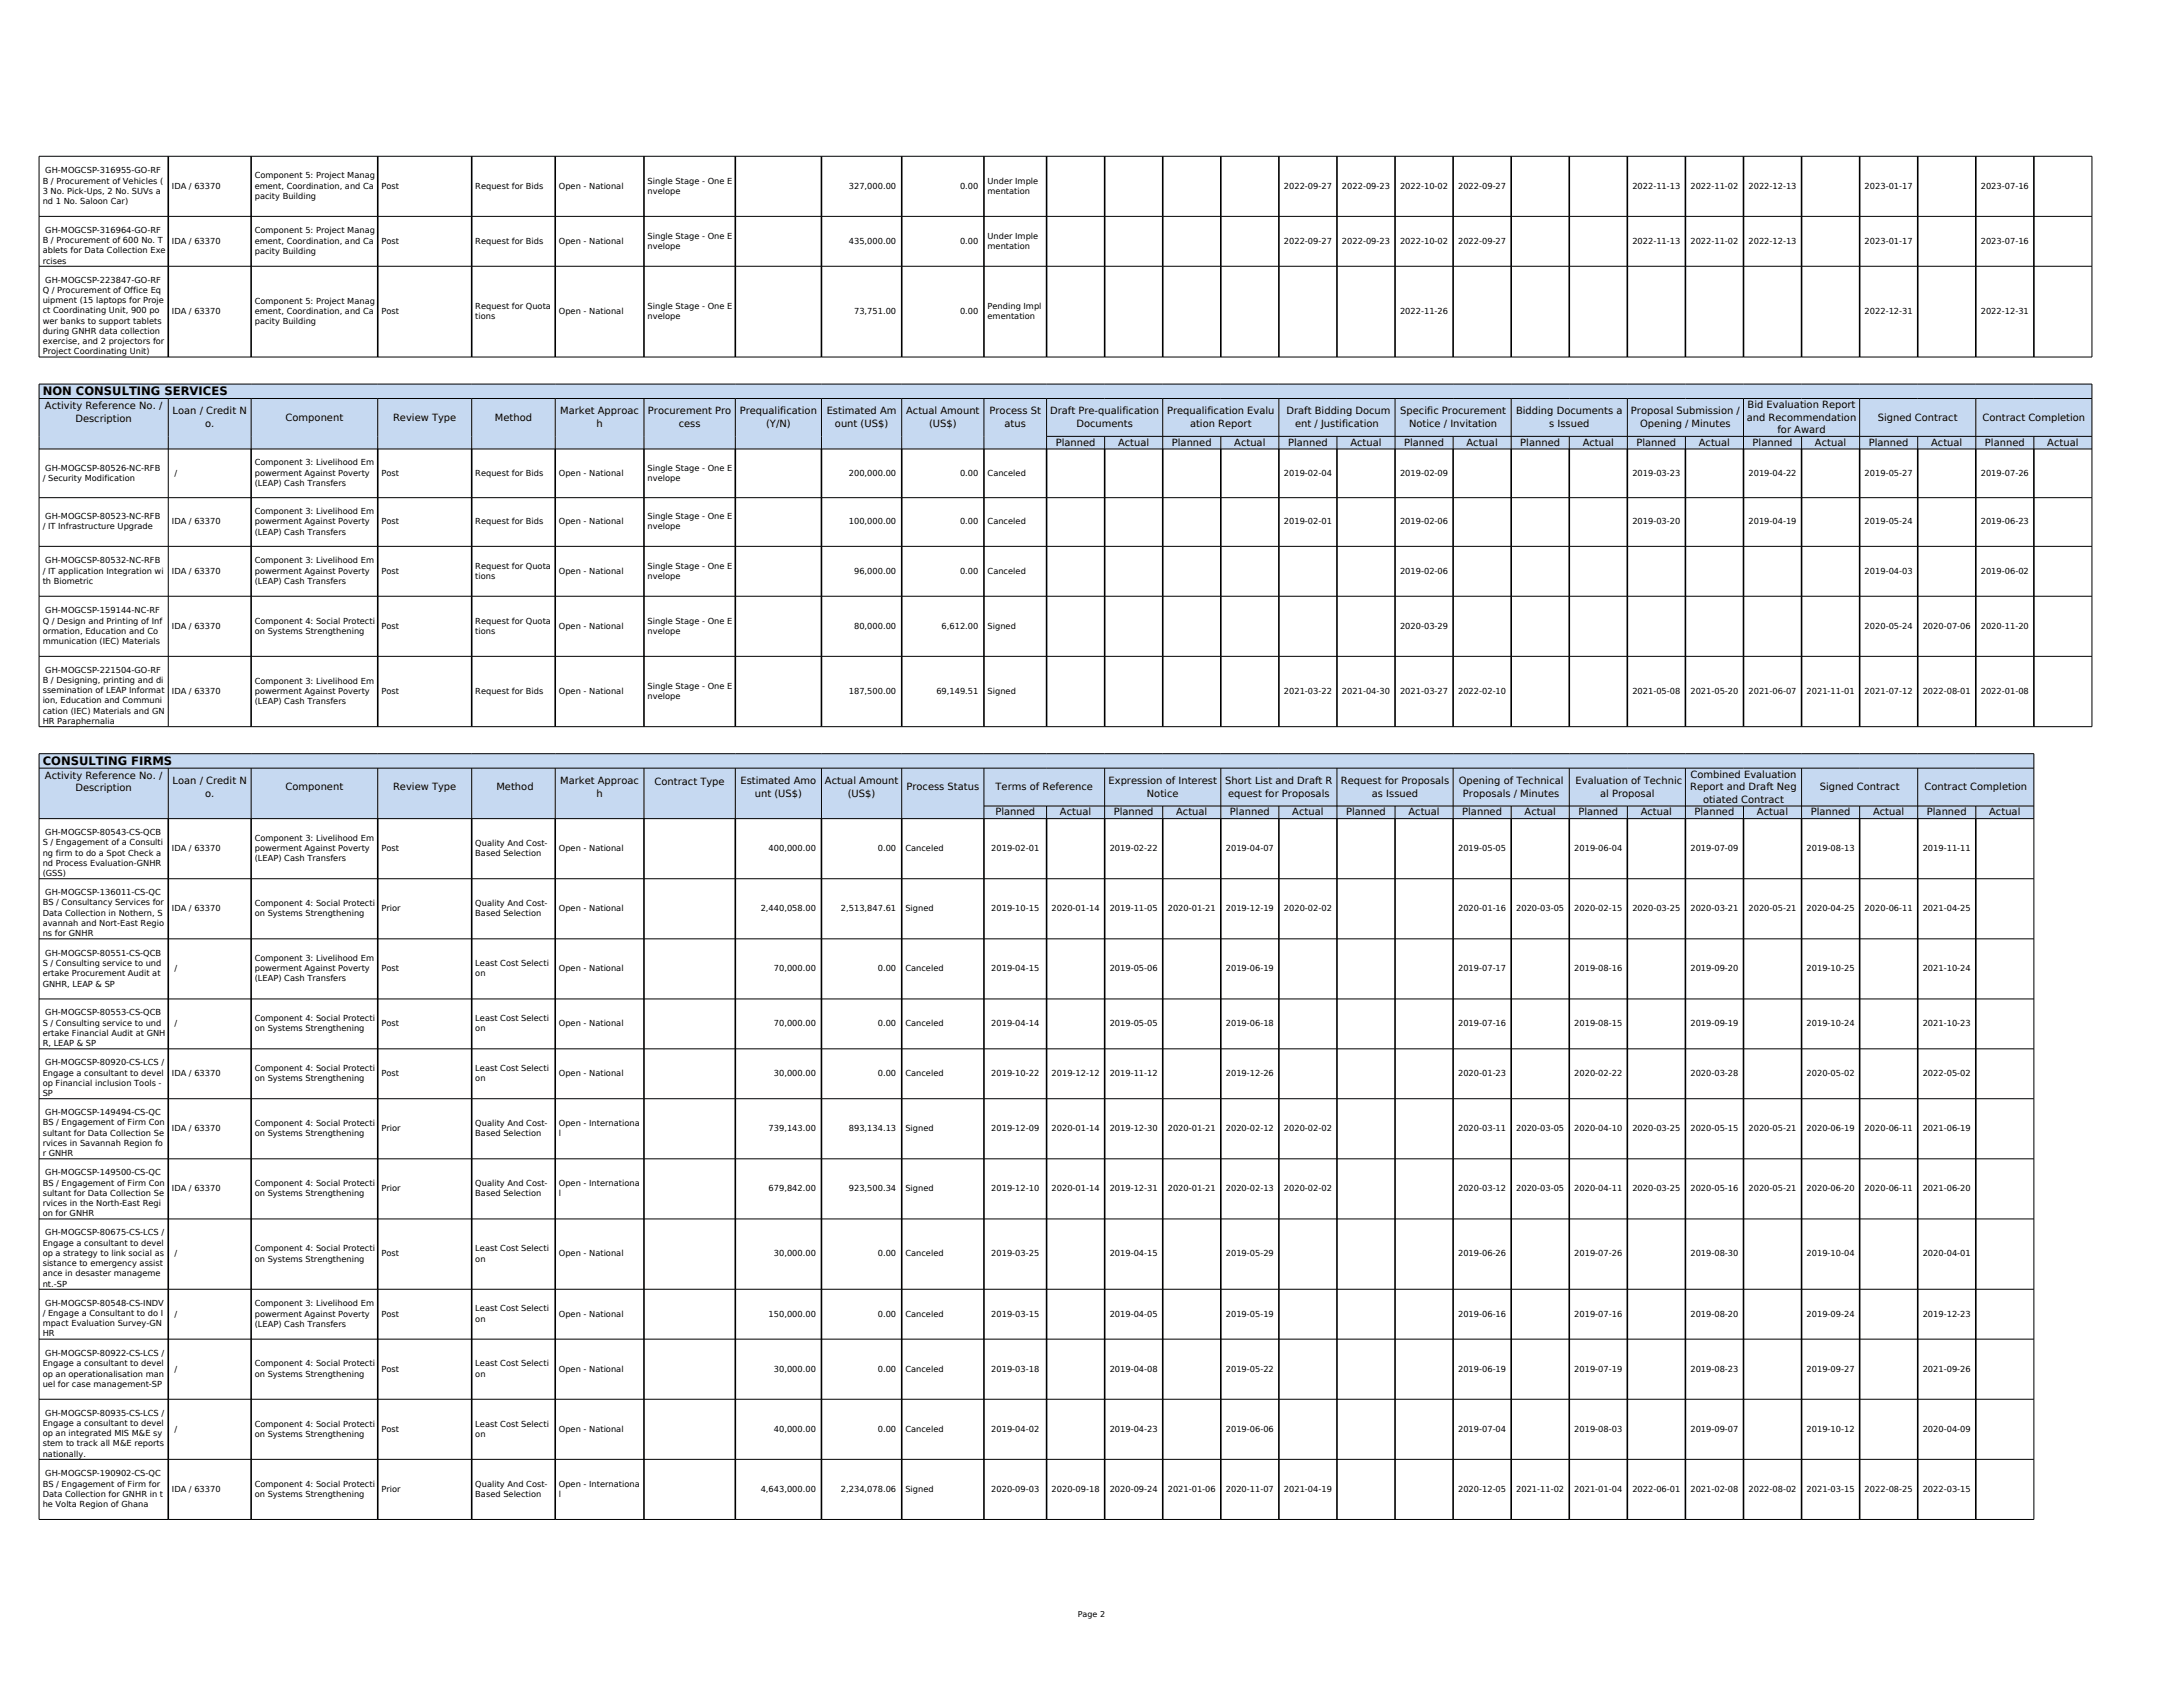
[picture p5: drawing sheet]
<svg xmlns="http://www.w3.org/2000/svg" width="279mm" height="216mm" viewBox="0 0 279 216" stroke-linecap="round" stroke-linejoin="round" font-family="sans-serif">
<defs><g id="words">
<g font-size="1.5">
<text x="5.5" y="50.5">NON CONSULTING SERVICES</text>
<text x="5.5" y="97.9">CONSULTING FIRMS</text>
</g>
<g font-size="1.3">
<text x="5.8" y="52.3">Activity Reference No. /</text>
<text x="9.7" y="53.9">Description</text>
<text x="22.1" y="53">Loan / Credit N</text>
<text x="36.6" y="53.8">Component</text>
<text x="50.3" y="53.8">Review Type</text>
<text x="63.3" y="53.8">Method</text>
<text x="71.7" y="53">Market Approac</text>
<text x="82.9" y="53">Procurement Pro</text>
<text x="94.7" y="53">Prequalification</text>
<text x="105.8" y="53">Estimated Am</text>
<text x="116" y="53">Actual Amount</text>
<text x="126.7" y="53">Process St</text>
<text x="134.4" y="53">Draft Pre-qualification</text>
<text x="149.4" y="53">Prequalification Evalu</text>
<text x="164.7" y="53">Draft Bidding Docum</text>
<text x="179.2" y="53">Specific Procurement</text>
<text x="194" y="53">Bidding Documents a</text>
<text x="208.7" y="53">Proposal Submission /</text>
<text x="223.6" y="53.8">and Recommendation</text>
<text x="223.7" y="52.2">Bid Evaluation Report</text>
<text x="240.3" y="53.8">Signed Contract</text>
<text x="253.7" y="53.8">Contract Completion</text>
<text x="26.2" y="54.6">o.</text>
<text x="76.3" y="54.6">h</text>
<text x="86.9" y="54.6">cess</text>
<text x="98.1" y="54.6">(Y/N)</text>
<text x="106.9" y="54.6">ount (US$)</text>
<text x="118.9" y="54.6">(US$)</text>
<text x="128.6" y="54.6">atus</text>
<text x="135.1" y="57.1">Planned</text>
<text x="137.8" y="54.6">Documents</text>
<text x="143.1" y="57.1">Actual</text>
<text x="150" y="57.1">Planned</text>
<text x="152.3" y="54.6">ation Report</text>
<text x="158" y="57.1">Actual</text>
<text x="164.9" y="57.1">Planned</text>
<text x="165.8" y="54.6">ent / Justification</text>
<text x="172.8" y="57.1">Actual</text>
<text x="179.7" y="57.1">Planned</text>
<text x="180.3" y="54.6">Notice / Invitation</text>
<text x="187.7" y="57.1">Actual</text>
<text x="194.6" y="57.1">Planned</text>
<text x="198.3" y="54.6">s Issued</text>
<text x="202.6" y="57.1">Actual</text>
<text x="209.5" y="57.1">Planned</text>
<text x="209.9" y="54.6">Opening / Minutes</text>
<text x="217.4" y="57.1">Actual</text>
<text x="224.3" y="57.1">Planned</text>
<text x="227.5" y="55.4">for Award</text>
<text x="232.3" y="57.1">Actual</text>
<text x="239.2" y="57.1">Planned</text>
<text x="247.2" y="57.1">Actual</text>
<text x="254.1" y="57.1">Planned</text>
<text x="262" y="57.1">Actual</text>
<text x="5.8" y="99.6">Activity Reference No. /</text>
<text x="9.7" y="101.3">Description</text>
<text x="22.1" y="100.3">Loan / Credit N</text>
<text x="26.2" y="101.9">o.</text>
<text x="36.6" y="101.1">Component</text>
<text x="50.3" y="101.1">Review Type</text>
<text x="63.5" y="101.1">Method</text>
<text x="71.7" y="100.3">Market Approac</text>
<text x="76.3" y="101.9">h</text>
<text x="83.8" y="100.4">Contract Type</text>
<text x="94.8" y="100.3">Estimated Amo</text>
<text x="96.6" y="101.9">unt (US$)</text>
<text x="105.6" y="100.3">Actual Amount</text>
<text x="108.5" y="101.9">(US$)</text>
<text x="116" y="101.1">Process Status</text>
<text x="127.4" y="101.1">Terms of Reference</text>
<text x="141.9" y="100.3">Expression of Interest</text>
<text x="146.8" y="101.9">Notice</text>
<text x="156.8" y="100.3">Short List and Draft R</text>
<text x="157.2" y="101.9">equest for Proposals</text>
<text x="171.6" y="100.3">Request for Proposals</text>
<text x="175.6" y="101.9">as Issued</text>
<text x="186.7" y="100.3">Opening of Technical</text>
<text x="187.2" y="101.9">Proposals / Minutes</text>
<text x="201.7" y="100.3">Evaluation of Technic</text>
<text x="204.8" y="101.9">al Proposal</text>
<text x="216.3" y="101.1">Report and Draft Neg</text>
<text x="216.4" y="99.5">Combined Evaluation</text>
<text x="232.9" y="101.1">Signed Contract</text>
<text x="246.3" y="101.1">Contract Completion</text>
<text x="127.4" y="104.4">Planned</text>
<text x="135.7" y="104.4">Actual</text>
<text x="142.6" y="104.4">Planned</text>
<text x="150.5" y="104.4">Actual</text>
<text x="157.4" y="104.4">Planned</text>
<text x="165.4" y="104.4">Actual</text>
<text x="172.3" y="104.4">Planned</text>
<text x="180.3" y="104.4">Actual</text>
<text x="187.2" y="104.4">Planned</text>
<text x="195.1" y="104.4">Actual</text>
<text x="202" y="104.4">Planned</text>
<text x="210" y="104.4">Actual</text>
<text x="216.9" y="104.4">Planned</text>
<text x="218" y="102.8">otiated Contract</text>
<text x="224.9" y="104.4">Actual</text>
<text x="231.8" y="104.4">Planned</text>
<text x="239.7" y="104.4">Actual</text>
<text x="246.6" y="104.4">Planned</text>
<text x="254.6" y="104.4">Actual</text>
</g>
<g font-size="1.1">
<text x="5.5" y="23.5">B / Procurement of Vehicles (</text>
<text x="5.8" y="22.2">GH-MOGCSP-316955-GO-RF</text>
<text x="32.6" y="22.8">Component 5: Project Manag</text>
<text x="82.9" y="23.5">Single Stage - One E</text>
<text x="126.4" y="23.5">Under Imple</text>
<text x="5.5" y="24.8">3 No. Pick-Ups, 2 No. SUVs a</text>
<text x="5.5" y="26.1">nd 1 No. Saloon Car)</text>
<text x="5.8" y="29.8">GH-MOGCSP-316964-GO-RF</text>
<text x="22" y="24.1">IDA / 63370</text>
<text x="32.6" y="24.1">ement, Coordination, and Ca</text>
<text x="32.6" y="25.5">pacity Building</text>
<text x="32.6" y="29.9">Component 5: Project Manag</text>
<text x="48.8" y="24.1">Post</text>
<text x="60.8" y="24.1">Request for Bids</text>
<text x="71.5" y="24.1">Open - National</text>
<text x="82.9" y="24.8">nvelope</text>
<text x="108.6" y="24.1">327,000.00</text>
<text x="122.9" y="24.1">0.00</text>
<text x="126.4" y="24.8">mentation</text>
<text x="164.3" y="24.1">2022-09-27</text>
<text x="171.8" y="24.1">2022-09-23</text>
<text x="179.2" y="24.1">2022-10-02</text>
<text x="186.6" y="24.1">2022-09-27</text>
<text x="208.9" y="24.1">2022-11-13</text>
<text x="216.4" y="24.1">2022-11-02</text>
<text x="223.8" y="24.1">2022-12-13</text>
<text x="238.7" y="24.1">2023-01-17</text>
<text x="253.5" y="24.1">2023-07-16</text>
<text x="5.5" y="31.1">B / Procurement of 600 No. T</text>
<text x="5.5" y="32.4">ablets for Data Collection Exe</text>
<text x="5.5" y="33.7">rcises</text>
<text x="22" y="31.2">IDA / 63370</text>
<text x="32.6" y="31.2">ement, Coordination, and Ca</text>
<text x="32.6" y="32.5">pacity Building</text>
<text x="48.8" y="31.2">Post</text>
<text x="60.8" y="31.2">Request for Bids</text>
<text x="71.5" y="31.2">Open - National</text>
<text x="82.9" y="30.5">Single Stage - One E</text>
<text x="82.9" y="31.8">nvelope</text>
<text x="108.6" y="31.2">435,000.00</text>
<text x="122.9" y="31.2">0.00</text>
<text x="126.4" y="30.5">Under Imple</text>
<text x="126.4" y="31.8">mentation</text>
<text x="164.3" y="31.2">2022-09-27</text>
<text x="171.8" y="31.2">2022-09-23</text>
<text x="179.2" y="31.2">2022-10-02</text>
<text x="186.6" y="31.2">2022-09-27</text>
<text x="208.9" y="31.2">2022-11-13</text>
<text x="216.4" y="31.2">2022-11-02</text>
<text x="223.8" y="31.2">2022-12-13</text>
<text x="238.7" y="31.2">2023-01-17</text>
<text x="253.5" y="31.2">2023-07-16</text>
<text x="5.5" y="37.5">Q / Procurement of Office Eq</text>
<text x="5.5" y="38.8">uipment (15 laptops for Proje</text>
<text x="5.5" y="40.1">ct Coordinating Unit, 900 po</text>
<text x="5.5" y="41.4">wer banks to support tablets</text>
<text x="5.8" y="36.2">GH-MOGCSP-223847-GO-RF</text>
<text x="22" y="40.2">IDA / 63370</text>
<text x="32.6" y="38.9">Component 5: Project Manag</text>
<text x="32.6" y="40.2">ement, Coordination, and Ca</text>
<text x="32.6" y="41.5">pacity Building</text>
<text x="48.8" y="40.2">Post</text>
<text x="60.8" y="39.5">Request for Quota</text>
<text x="60.8" y="40.8">tions</text>
<text x="71.5" y="40.2">Open - National</text>
<text x="82.9" y="39.5">Single Stage - One E</text>
<text x="82.9" y="40.8">nvelope</text>
<text x="109.3" y="40.2">73,751.00</text>
<text x="122.9" y="40.2">0.00</text>
<text x="126.4" y="39.5">Pending Impl</text>
<text x="126.4" y="40.8">ementation</text>
<text x="179.2" y="40.2">2022-11-26</text>
<text x="238.7" y="40.2">2022-12-31</text>
<text x="253.5" y="40.2">2022-12-31</text>
<text x="5.5" y="42.7">during GNHR data collection</text>
<text x="5.5" y="44">exercise, and 2 projectors for</text>
<text x="5.5" y="45.3">Project Coordinating Unit)</text>
<text x="32.6" y="59.6">Component 3: Livelihood Em</text>
<text x="5.5" y="61.5">/ Security Modification</text>
<text x="5.8" y="60.2">GH-MOGCSP-80526-NC-RFB</text>
<text x="22.3" y="60.9">/</text>
<text x="32.6" y="60.9">powerment Against Poverty</text>
<text x="32.6" y="62.2">(LEAP) Cash Transfers</text>
<text x="32.6" y="65.8">Component 3: Livelihood Em</text>
<text x="48.8" y="60.9">Post</text>
<text x="60.8" y="60.9">Request for Bids</text>
<text x="71.5" y="60.9">Open - National</text>
<text x="82.9" y="60.2">Single Stage - One E</text>
<text x="82.9" y="61.5">nvelope</text>
<text x="108.6" y="60.9">200,000.00</text>
<text x="122.9" y="60.9">0.00</text>
<text x="126.4" y="60.9">Canceled</text>
<text x="164.3" y="60.9">2019-02-04</text>
<text x="179.2" y="60.9">2019-02-09</text>
<text x="208.9" y="60.9">2019-03-23</text>
<text x="223.8" y="60.9">2019-04-22</text>
<text x="238.7" y="60.9">2019-05-27</text>
<text x="253.5" y="60.9">2019-07-26</text>
<text x="5.5" y="67.8">/ IT Infrastructure Upgrade</text>
<text x="5.8" y="66.5">GH-MOGCSP-80523-NC-RFB</text>
<text x="22" y="67.1">IDA / 63370</text>
<text x="32.6" y="67.1">powerment Against Poverty</text>
<text x="32.6" y="68.4">(LEAP) Cash Transfers</text>
<text x="48.8" y="67.1">Post</text>
<text x="60.8" y="67.1">Request for Bids</text>
<text x="71.5" y="67.1">Open - National</text>
<text x="82.9" y="66.5">Single Stage - One E</text>
<text x="82.9" y="67.8">nvelope</text>
<text x="108.6" y="67.1">100,000.00</text>
<text x="122.9" y="67.1">0.00</text>
<text x="126.4" y="67.1">Canceled</text>
<text x="164.3" y="67.1">2019-02-01</text>
<text x="179.2" y="67.1">2019-02-06</text>
<text x="208.9" y="67.1">2019-03-20</text>
<text x="223.8" y="67.1">2019-04-19</text>
<text x="238.7" y="67.1">2019-05-24</text>
<text x="253.5" y="67.1">2019-06-23</text>
<text x="5.5" y="73.4">/ IT application Integration wi</text>
<text x="5.5" y="74.7">th Biometric</text>
<text x="5.8" y="72.1">GH-MOGCSP-80532-NC-RFB</text>
<text x="22" y="73.4">IDA / 63370</text>
<text x="32.6" y="72.1">Component 3: Livelihood Em</text>
<text x="32.6" y="73.4">powerment Against Poverty</text>
<text x="32.6" y="74.7">(LEAP) Cash Transfers</text>
<text x="48.8" y="73.4">Post</text>
<text x="60.8" y="72.8">Request for Quota</text>
<text x="60.8" y="74.1">tions</text>
<text x="71.5" y="73.4">Open - National</text>
<text x="82.9" y="72.8">Single Stage - One E</text>
<text x="82.9" y="74.1">nvelope</text>
<text x="109.3" y="73.4">96,000.00</text>
<text x="122.9" y="73.4">0.00</text>
<text x="126.4" y="73.4">Canceled</text>
<text x="179.2" y="73.4">2019-02-06</text>
<text x="238.7" y="73.4">2019-04-03</text>
<text x="253.5" y="73.4">2019-06-02</text>
<text x="5.5" y="79.8">Q / Design and Printing of Inf</text>
<text x="5.5" y="81.1">ormation, Education and Co</text>
<text x="5.5" y="82.4">mmunication (IEC) Materials</text>
<text x="5.8" y="78.5">GH-MOGCSP-159144-NC-RF</text>
<text x="22" y="80.5">IDA / 63370</text>
<text x="32.6" y="79.8">Component 4: Social Protecti</text>
<text x="32.6" y="81.1">on Systems Strengthening</text>
<text x="48.8" y="80.5">Post</text>
<text x="60.8" y="79.8">Request for Quota</text>
<text x="60.8" y="81.1">tions</text>
<text x="71.5" y="80.5">Open - National</text>
<text x="82.9" y="79.8">Single Stage - One E</text>
<text x="82.9" y="81.1">nvelope</text>
<text x="109.3" y="80.5">80,000.00</text>
<text x="120.5" y="80.5">6,612.00</text>
<text x="126.4" y="80.5">Signed</text>
<text x="179.2" y="80.5">2020-03-29</text>
<text x="238.7" y="80.5">2020-05-24</text>
<text x="246.1" y="80.5">2020-07-06</text>
<text x="253.5" y="80.5">2020-11-20</text>
<text x="5.5" y="87.4">B / Designing, printing and di</text>
<text x="5.5" y="88.7">ssemination of LEAP Informat</text>
<text x="5.8" y="86.1">GH-MOGCSP-221504-GO-RF</text>
<text x="22" y="88.8">IDA / 63370</text>
<text x="32.6" y="87.5">Component 3: Livelihood Em</text>
<text x="32.6" y="88.8">powerment Against Poverty</text>
<text x="48.8" y="88.8">Post</text>
<text x="60.8" y="88.8">Request for Bids</text>
<text x="71.5" y="88.8">Open - National</text>
<text x="82.9" y="88.1">Single Stage - One E</text>
<text x="82.9" y="89.5">nvelope</text>
<text x="108.6" y="88.8">187,500.00</text>
<text x="119.8" y="88.8">69,149.51</text>
<text x="126.4" y="88.8">Signed</text>
<text x="164.3" y="88.8">2021-03-22</text>
<text x="171.8" y="88.8">2021-04-30</text>
<text x="179.2" y="88.8">2021-03-27</text>
<text x="186.6" y="88.8">2022-02-10</text>
<text x="208.9" y="88.8">2021-05-08</text>
<text x="216.4" y="88.8">2021-05-20</text>
<text x="223.8" y="88.8">2021-06-07</text>
<text x="231.2" y="88.8">2021-11-01</text>
<text x="238.7" y="88.8">2021-07-12</text>
<text x="246.1" y="88.8">2022-08-01</text>
<text x="253.5" y="88.8">2022-01-08</text>
<text x="5.5" y="90">ion, Education and Communi</text>
<text x="5.5" y="91.3">cation (IEC) Materials and GN</text>
<text x="5.5" y="92.6">HR Paraphernalia</text>
<text x="32.6" y="90.1">(LEAP) Cash Transfers</text>
<text x="5.8" y="106.9">GH-MOGCSP-80543-CS-QCB</text>
<text x="32.6" y="107.6">Component 3: Livelihood Em</text>
<text x="5.5" y="108.2">S / Engagement of a Consulti</text>
<text x="5.5" y="109.5">ng firm to do a Spot Check a</text>
<text x="5.5" y="110.8">nd Process Evaluation-GNHR</text>
<text x="5.5" y="112.1">(GSS)</text>
<text x="22" y="108.9">IDA / 63370</text>
<text x="32.6" y="108.9">powerment Against Poverty</text>
<text x="32.6" y="110.2">(LEAP) Cash Transfers</text>
<text x="48.8" y="108.9">Post</text>
<text x="60.8" y="108.3">Quality And Cost-</text>
<text x="60.8" y="109.6">Based Selection</text>
<text x="71.5" y="108.9">Open - National</text>
<text x="98.4" y="108.9">400,000.00</text>
<text x="112.3" y="108.9">0.00</text>
<text x="115.9" y="108.9">Canceled</text>
<text x="126.9" y="108.9">2019-02-01</text>
<text x="142" y="108.9">2019-02-22</text>
<text x="156.9" y="108.9">2019-04-07</text>
<text x="186.6" y="108.9">2019-05-05</text>
<text x="201.5" y="108.9">2019-06-04</text>
<text x="216.4" y="108.9">2019-07-09</text>
<text x="231.2" y="108.9">2019-08-13</text>
<text x="246.1" y="108.9">2019-11-11</text>
<text x="5.5" y="115.9">BS / Consultancy Services for</text>
<text x="5.5" y="117.2">Data Collection in Nothern, S</text>
<text x="5.5" y="118.5">avannah and Nort-East Regio</text>
<text x="5.5" y="119.8">ns for GNHR</text>
<text x="5.8" y="114.6">GH-MOGCSP-136011-CS-QC</text>
<text x="22" y="116.6">IDA / 63370</text>
<text x="32.6" y="116">Component 4: Social Protecti</text>
<text x="32.6" y="117.3">on Systems Strengthening</text>
<text x="48.8" y="116.6">Prior</text>
<text x="60.8" y="116">Quality And Cost-</text>
<text x="60.8" y="117.3">Based Selection</text>
<text x="71.5" y="116.6">Open - National</text>
<text x="97.4" y="116.6">2,440,058.00</text>
<text x="107.6" y="116.6">2,513,847.61</text>
<text x="115.9" y="116.6">Signed</text>
<text x="126.9" y="116.6">2019-10-15</text>
<text x="134.6" y="116.6">2020-01-14</text>
<text x="142" y="116.6">2019-11-05</text>
<text x="149.5" y="116.6">2020-01-21</text>
<text x="156.9" y="116.6">2019-12-19</text>
<text x="164.3" y="116.6">2020-02-02</text>
<text x="186.6" y="116.6">2020-01-16</text>
<text x="194.1" y="116.6">2020-03-05</text>
<text x="201.5" y="116.6">2020-02-15</text>
<text x="208.9" y="116.6">2020-03-25</text>
<text x="216.4" y="116.6">2020-03-21</text>
<text x="223.8" y="116.6">2020-05-21</text>
<text x="231.2" y="116.6">2020-04-25</text>
<text x="238.7" y="116.6">2020-06-11</text>
<text x="246.1" y="116.6">2021-04-25</text>
<text x="5.5" y="123.6">S / Consulting service to und</text>
<text x="5.5" y="125">ertake Procurement Audit at</text>
<text x="5.8" y="122.3">GH-MOGCSP-80551-CS-QCB</text>
<text x="22.3" y="124.3">/</text>
<text x="32.6" y="123">Component 3: Livelihood Em</text>
<text x="32.6" y="124.3">powerment Against Poverty</text>
<text x="32.6" y="125.6">(LEAP) Cash Transfers</text>
<text x="48.8" y="124.3">Post</text>
<text x="60.8" y="123.6">Least Cost Selecti</text>
<text x="60.8" y="125">on</text>
<text x="71.5" y="124.3">Open - National</text>
<text x="99" y="124.3">70,000.00</text>
<text x="112.3" y="124.3">0.00</text>
<text x="115.9" y="124.3">Canceled</text>
<text x="126.9" y="124.3">2019-04-15</text>
<text x="142" y="124.3">2019-05-06</text>
<text x="156.9" y="124.3">2019-06-19</text>
<text x="186.6" y="124.3">2019-07-17</text>
<text x="201.5" y="124.3">2019-08-16</text>
<text x="216.4" y="124.3">2019-09-20</text>
<text x="231.2" y="124.3">2019-10-25</text>
<text x="246.1" y="124.3">2021-10-24</text>
<text x="5.5" y="126.3">GNHR, LEAP &amp; SP</text>
<text x="5.5" y="131.3">S / Consulting service to und</text>
<text x="5.8" y="130">GH-MOGCSP-80553-CS-QCB</text>
<text x="22.3" y="131.3">/</text>
<text x="32.6" y="130.7">Component 4: Social Protecti</text>
<text x="32.6" y="132">on Systems Strengthening</text>
<text x="48.8" y="131.3">Post</text>
<text x="60.8" y="130.7">Least Cost Selecti</text>
<text x="60.8" y="132">on</text>
<text x="71.5" y="131.3">Open - National</text>
<text x="99" y="131.3">70,000.00</text>
<text x="112.3" y="131.3">0.00</text>
<text x="115.9" y="131.3">Canceled</text>
<text x="126.9" y="131.3">2019-04-14</text>
<text x="142" y="131.3">2019-05-05</text>
<text x="156.9" y="131.3">2019-06-18</text>
<text x="186.6" y="131.3">2019-07-16</text>
<text x="201.5" y="131.3">2019-08-15</text>
<text x="216.4" y="131.3">2019-09-19</text>
<text x="231.2" y="131.3">2019-10-24</text>
<text x="246.1" y="131.3">2021-10-23</text>
<text x="5.5" y="132.6">ertake Financial Audit at GNH</text>
<text x="5.5" y="133.9">R, LEAP &amp; SP</text>
<text x="5.5" y="137.6">Engage a consultant to devel</text>
<text x="5.8" y="136.3">GH-MOGCSP-80920-CS-LCS /</text>
<text x="22" y="137.7">IDA / 63370</text>
<text x="32.6" y="137.1">Component 4: Social Protecti</text>
<text x="48.8" y="137.7">Post</text>
<text x="60.8" y="137.1">Least Cost Selecti</text>
<text x="71.5" y="137.7">Open - National</text>
<text x="99" y="137.7">30,000.00</text>
<text x="112.3" y="137.7">0.00</text>
<text x="115.9" y="137.7">Canceled</text>
<text x="126.9" y="137.7">2019-10-22</text>
<text x="134.6" y="137.7">2019-12-12</text>
<text x="142" y="137.7">2019-11-12</text>
<text x="156.9" y="137.7">2019-12-26</text>
<text x="186.6" y="137.7">2020-01-23</text>
<text x="201.5" y="137.7">2020-02-22</text>
<text x="216.4" y="137.7">2020-03-28</text>
<text x="231.2" y="137.7">2020-05-02</text>
<text x="246.1" y="137.7">2022-05-02</text>
<text x="5.5" y="139">op Financial inclusion Tools -</text>
<text x="5.5" y="140.3">SP</text>
<text x="5.8" y="142.7">GH-MOGCSP-149494-CS-QC</text>
<text x="32.6" y="138.4">on Systems Strengthening</text>
<text x="60.8" y="138.4">on</text>
<text x="5.5" y="144">BS / Engagement of Firm Con</text>
<text x="5.5" y="145.3">sultant for Data Collection Se</text>
<text x="5.5" y="146.6">rvices in Savannah Region fo</text>
<text x="5.5" y="148">r GNHR</text>
<text x="22" y="144.8">IDA / 63370</text>
<text x="32.6" y="144.1">Component 4: Social Protecti</text>
<text x="32.6" y="145.4">on Systems Strengthening</text>
<text x="48.8" y="144.8">Prior</text>
<text x="60.8" y="144.1">Quality And Cost-</text>
<text x="60.8" y="145.4">Based Selection</text>
<text x="71.5" y="144.1">Open - Internationa</text>
<text x="71.5" y="145.4">l</text>
<text x="98.4" y="144.8">739,143.00</text>
<text x="108.6" y="144.8">893,134.13</text>
<text x="115.9" y="144.8">Signed</text>
<text x="126.9" y="144.8">2019-12-09</text>
<text x="134.6" y="144.8">2020-01-14</text>
<text x="142" y="144.8">2019-12-30</text>
<text x="149.5" y="144.8">2020-01-21</text>
<text x="156.9" y="144.8">2020-02-12</text>
<text x="164.3" y="144.8">2020-02-02</text>
<text x="186.6" y="144.8">2020-03-11</text>
<text x="194.1" y="144.8">2020-03-05</text>
<text x="201.5" y="144.8">2020-04-10</text>
<text x="208.9" y="144.8">2020-03-25</text>
<text x="216.4" y="144.8">2020-05-15</text>
<text x="223.8" y="144.8">2020-05-21</text>
<text x="231.2" y="144.8">2020-06-19</text>
<text x="238.7" y="144.8">2020-06-11</text>
<text x="246.1" y="144.8">2021-06-19</text>
<text x="5.5" y="151.7">BS / Engagement of Firm Con</text>
<text x="5.5" y="153">sultant for Data Collection Se</text>
<text x="5.5" y="154.3">rvices in the North-East Regi</text>
<text x="5.5" y="155.6">on for GNHR</text>
<text x="5.8" y="150.4">GH-MOGCSP-149500-CS-QC</text>
<text x="22" y="152.5">IDA / 63370</text>
<text x="32.6" y="151.8">Component 4: Social Protecti</text>
<text x="32.6" y="153.1">on Systems Strengthening</text>
<text x="48.8" y="152.5">Prior</text>
<text x="60.8" y="151.8">Quality And Cost-</text>
<text x="60.8" y="153.1">Based Selection</text>
<text x="71.5" y="151.8">Open - Internationa</text>
<text x="71.5" y="153.1">l</text>
<text x="98.4" y="152.5">679,842.00</text>
<text x="108.6" y="152.5">923,500.34</text>
<text x="115.9" y="152.5">Signed</text>
<text x="126.9" y="152.5">2019-12-10</text>
<text x="134.6" y="152.5">2020-01-14</text>
<text x="142" y="152.5">2019-12-31</text>
<text x="149.5" y="152.5">2020-01-21</text>
<text x="156.9" y="152.5">2020-02-13</text>
<text x="164.3" y="152.5">2020-02-02</text>
<text x="186.6" y="152.5">2020-03-12</text>
<text x="194.1" y="152.5">2020-03-05</text>
<text x="201.5" y="152.5">2020-04-11</text>
<text x="208.9" y="152.5">2020-03-25</text>
<text x="216.4" y="152.5">2020-05-16</text>
<text x="223.8" y="152.5">2020-05-21</text>
<text x="231.2" y="152.5">2020-06-20</text>
<text x="238.7" y="152.5">2020-06-11</text>
<text x="246.1" y="152.5">2021-06-20</text>
<text x="5.5" y="159.4">Engage a consultant to devel</text>
<text x="5.5" y="160.7">op a strategy to link social as</text>
<text x="5.8" y="158.1">GH-MOGCSP-80675-CS-LCS /</text>
<text x="22.3" y="160.8">/</text>
<text x="32.6" y="160.1">Component 4: Social Protecti</text>
<text x="32.6" y="161.5">on Systems Strengthening</text>
<text x="48.8" y="160.8">Post</text>
<text x="60.8" y="160.1">Least Cost Selecti</text>
<text x="60.8" y="161.5">on</text>
<text x="71.5" y="160.8">Open - National</text>
<text x="99" y="160.8">30,000.00</text>
<text x="112.3" y="160.8">0.00</text>
<text x="115.9" y="160.8">Canceled</text>
<text x="126.9" y="160.8">2019-03-25</text>
<text x="142" y="160.8">2019-04-15</text>
<text x="156.9" y="160.8">2019-05-29</text>
<text x="186.6" y="160.8">2019-06-26</text>
<text x="201.5" y="160.8">2019-07-26</text>
<text x="216.4" y="160.8">2019-08-30</text>
<text x="231.2" y="160.8">2019-10-04</text>
<text x="246.1" y="160.8">2020-04-01</text>
<text x="5.5" y="162">sistance to emergency assist</text>
<text x="5.5" y="163.3">ance in desaster manageme</text>
<text x="5.5" y="164.6">nt.-SP</text>
<text x="5.8" y="167.1">GH-MOGCSP-80548-CS-INDV</text>
<text x="32.6" y="167.2">Component 3: Livelihood Em</text>
<text x="60.8" y="167.8">Least Cost Selecti</text>
<text x="5.5" y="168.4">/ Engage a Consultant to do I</text>
<text x="5.5" y="169.7">mpact Evaluation Survey-GN</text>
<text x="5.5" y="171">HR</text>
<text x="5.8" y="173.6">GH-MOGCSP-80922-CS-LCS /</text>
<text x="22.3" y="168.5">/</text>
<text x="32.6" y="168.5">powerment Against Poverty</text>
<text x="32.6" y="169.8">(LEAP) Cash Transfers</text>
<text x="48.8" y="168.5">Post</text>
<text x="60.8" y="169.1">on</text>
<text x="71.5" y="168.5">Open - National</text>
<text x="98.4" y="168.5">150,000.00</text>
<text x="112.3" y="168.5">0.00</text>
<text x="115.9" y="168.5">Canceled</text>
<text x="126.9" y="168.5">2019-03-15</text>
<text x="142" y="168.5">2019-04-05</text>
<text x="156.9" y="168.5">2019-05-19</text>
<text x="186.6" y="168.5">2019-06-16</text>
<text x="201.5" y="168.5">2019-07-16</text>
<text x="216.4" y="168.5">2019-08-20</text>
<text x="231.2" y="168.5">2019-09-24</text>
<text x="246.1" y="168.5">2019-12-23</text>
<text x="5.5" y="174.9">Engage a consultant to devel</text>
<text x="5.5" y="176.2">op an operationalisation man</text>
<text x="5.5" y="177.5">uel for case management-SP</text>
<text x="22.3" y="175.5">/</text>
<text x="32.6" y="174.9">Component 4: Social Protecti</text>
<text x="32.6" y="176.2">on Systems Strengthening</text>
<text x="48.8" y="175.5">Post</text>
<text x="60.8" y="174.9">Least Cost Selecti</text>
<text x="60.8" y="176.2">on</text>
<text x="71.5" y="175.5">Open - National</text>
<text x="99" y="175.5">30,000.00</text>
<text x="112.3" y="175.5">0.00</text>
<text x="115.9" y="175.5">Canceled</text>
<text x="126.9" y="175.5">2019-03-18</text>
<text x="142" y="175.5">2019-04-08</text>
<text x="156.9" y="175.5">2019-05-22</text>
<text x="186.6" y="175.5">2019-06-19</text>
<text x="201.5" y="175.5">2019-07-19</text>
<text x="216.4" y="175.5">2019-08-23</text>
<text x="231.2" y="175.5">2019-09-27</text>
<text x="246.1" y="175.5">2021-09-26</text>
<text x="5.5" y="182.5">Engage a consultant to devel</text>
<text x="5.5" y="183.8">op an integrated MIS M&amp;E sy</text>
<text x="5.5" y="185.1">stem to track all M&amp;E reports</text>
<text x="5.8" y="181.2">GH-MOGCSP-80935-CS-LCS /</text>
<text x="22.3" y="183.2">/</text>
<text x="32.6" y="182.6">Component 4: Social Protecti</text>
<text x="32.6" y="183.9">on Systems Strengthening</text>
<text x="48.8" y="183.2">Post</text>
<text x="60.8" y="182.6">Least Cost Selecti</text>
<text x="60.8" y="183.9">on</text>
<text x="71.5" y="183.2">Open - National</text>
<text x="99" y="183.2">40,000.00</text>
<text x="112.3" y="183.2">0.00</text>
<text x="115.9" y="183.2">Canceled</text>
<text x="126.9" y="183.2">2019-04-02</text>
<text x="142" y="183.2">2019-04-23</text>
<text x="156.9" y="183.2">2019-06-06</text>
<text x="186.6" y="183.2">2019-07-04</text>
<text x="201.5" y="183.2">2019-08-03</text>
<text x="216.4" y="183.2">2019-09-07</text>
<text x="231.2" y="183.2">2019-10-12</text>
<text x="246.1" y="183.2">2020-04-09</text>
<text x="5.5" y="186.4">nationally.</text>
<text x="5.5" y="190.3">BS / Engagement of Firm for</text>
<text x="5.5" y="191.6">Data Collection for GNHR in t</text>
<text x="5.8" y="189">GH-MOGCSP-190902-CS-QC</text>
<text x="22" y="190.9">IDA / 63370</text>
<text x="32.6" y="190.3">Component 4: Social Protecti</text>
<text x="32.6" y="191.6">on Systems Strengthening</text>
<text x="48.8" y="190.9">Prior</text>
<text x="60.8" y="190.3">Quality And Cost-</text>
<text x="60.8" y="191.6">Based Selection</text>
<text x="71.5" y="190.3">Open - Internationa</text>
<text x="71.5" y="191.6">l</text>
<text x="97.4" y="190.9">4,643,000.00</text>
<text x="107.6" y="190.9">2,234,078.06</text>
<text x="115.9" y="190.9">Signed</text>
<text x="126.9" y="190.9">2020-09-03</text>
<text x="134.6" y="190.9">2020-09-18</text>
<text x="142" y="190.9">2020-09-24</text>
<text x="149.5" y="190.9">2021-01-06</text>
<text x="156.9" y="190.9">2020-11-07</text>
<text x="164.3" y="190.9">2021-04-19</text>
<text x="186.6" y="190.9">2020-12-05</text>
<text x="194.1" y="190.9">2021-11-02</text>
<text x="201.5" y="190.9">2021-01-04</text>
<text x="208.9" y="190.9">2022-06-01</text>
<text x="216.4" y="190.9">2021-02-08</text>
<text x="223.8" y="190.9">2022-08-02</text>
<text x="231.2" y="190.9">2021-03-15</text>
<text x="238.7" y="190.9">2022-08-25</text>
<text x="246.1" y="190.9">2022-03-15</text>
<text x="5.5" y="192.9">he Volta Region of Ghana</text>
</g>
<text font-size="1" x="138" y="207">Page 2</text>
</g></defs>
<g fill="#c6d9f1">
<path d="M5 49.2h43.3v1.8h-43.3z"/>
<path d="M48.3 49.2h12.1v1.8h-12.1z"/>
<path d="M60.4 49.2h10.7v1.8h-10.7z"/>
<path d="M71.1 49.2h11.3v1.8h-11.3z"/>
<path d="M82.4 49.2h11.7v1.8h-11.7z"/>
<path d="M94.1 49.2h11v1.8h-11z"/>
<path d="M105.1 49.2h10.3v1.8h-10.3z"/>
<path d="M115.4 49.2h10.5v1.8h-10.5z"/>
<path d="M125.9 49.2h8.1v1.8h-8.1z"/>
<path d="M134 49.2h7.4v1.8h-7.4z"/>
<path d="M141.4 49.2h7.4v1.8h-7.4z"/>
<path d="M148.8 49.2h7.5v1.8h-7.5z"/>
<path d="M156.3 49.2h7.4v1.8h-7.4z"/>
<path d="M163.7 49.2h7.4v1.8h-7.4z"/>
<path d="M171.1 49.2h7.4v1.8h-7.4z"/>
<path d="M178.5 49.2h7.5v1.8h-7.5z"/>
<path d="M186 49.2h7.4v1.8h-7.4z"/>
<path d="M193.4 49.2h7.4v1.8h-7.4z"/>
<path d="M200.8 49.2h7.5v1.8h-7.5z"/>
<path d="M208.3 49.2h7.4v1.8h-7.4z"/>
<path d="M215.7 49.2h7.4v1.8h-7.4z"/>
<path d="M223.1 49.2h7.5v1.8h-7.5z"/>
<path d="M230.6 49.2h7.4v1.8h-7.4z"/>
<path d="M238 49.2h7.4v1.8h-7.4z"/>
<path d="M245.4 49.2h7.5v1.8h-7.5z"/>
<path d="M252.9 49.2h7.4v1.8h-7.4z"/>
<path d="M260.3 49.2h7.4v1.8h-7.4z"/>
<path d="M5 51h16.5v4.8h-16.5z"/>
<path d="M21.5 51h10.6v4.8h-10.6z"/>
<path d="M32.1 51h16.2v4.8h-16.2z"/>
<path d="M48.3 51h12.1v4.8h-12.1z"/>
<path d="M60.4 51h10.7v4.8h-10.7z"/>
<path d="M71.1 51h11.3v4.8h-11.3z"/>
<path d="M82.4 51h11.7v4.8h-11.7z"/>
<path d="M94.1 51h11v4.8h-11z"/>
<path d="M105.1 51h10.3v4.8h-10.3z"/>
<path d="M115.4 51h10.5v4.8h-10.5z"/>
<path d="M125.9 51h8.1v4.8h-8.1z"/>
<path d="M134 51h14.8v4.8h-14.8z"/>
<path d="M148.8 51h14.9v4.8h-14.9z"/>
<path d="M163.7 51h14.8v4.8h-14.8z"/>
<path d="M178.5 51h14.9v4.8h-14.9z"/>
<path d="M193.4 51h14.9v4.8h-14.9z"/>
<path d="M208.3 51h14.8v4.8h-14.8z"/>
<path d="M223.1 51h14.9v4.8h-14.9z"/>
<path d="M238 51h14.9v4.8h-14.9z"/>
<path d="M252.9 51h14.8v4.8h-14.8z"/>
<path d="M5 55.8h16.5v1.7h-16.5z"/>
<path d="M21.5 55.8h10.6v1.7h-10.6z"/>
<path d="M32.1 55.8h16.2v1.7h-16.2z"/>
<path d="M48.3 55.8h12.1v1.7h-12.1z"/>
<path d="M60.4 55.8h10.7v1.7h-10.7z"/>
<path d="M71.1 55.8h11.3v1.7h-11.3z"/>
<path d="M82.4 55.8h11.7v1.7h-11.7z"/>
<path d="M94.1 55.8h11v1.7h-11z"/>
<path d="M105.1 55.8h10.3v1.7h-10.3z"/>
<path d="M115.4 55.8h10.5v1.7h-10.5z"/>
<path d="M125.9 55.8h8.1v1.7h-8.1z"/>
<path d="M134 55.8h7.4v1.7h-7.4z"/>
<path d="M141.4 55.8h7.4v1.7h-7.4z"/>
<path d="M148.8 55.8h7.5v1.7h-7.5z"/>
<path d="M156.3 55.8h7.4v1.7h-7.4z"/>
<path d="M163.7 55.8h7.4v1.7h-7.4z"/>
<path d="M171.1 55.8h7.4v1.7h-7.4z"/>
<path d="M178.5 55.8h7.5v1.7h-7.5z"/>
<path d="M186 55.8h7.4v1.7h-7.4z"/>
<path d="M193.4 55.8h7.4v1.7h-7.4z"/>
<path d="M200.8 55.8h7.5v1.7h-7.5z"/>
<path d="M208.3 55.8h7.4v1.7h-7.4z"/>
<path d="M215.7 55.8h7.4v1.7h-7.4z"/>
<path d="M223.1 55.8h7.5v1.7h-7.5z"/>
<path d="M230.6 55.8h7.4v1.7h-7.4z"/>
<path d="M238 55.8h7.4v1.7h-7.4z"/>
<path d="M245.4 55.8h7.5v1.7h-7.5z"/>
<path d="M252.9 55.8h7.4v1.7h-7.4z"/>
<path d="M260.3 55.8h7.4v1.7h-7.4z"/>
<path d="M5 96.5h43.3v1.8h-43.3z"/>
<path d="M48.3 96.5h12.1v1.8h-12.1z"/>
<path d="M60.4 96.5h10.7v1.8h-10.7z"/>
<path d="M71.1 96.5h11.3v1.8h-11.3z"/>
<path d="M82.4 96.5h11.7v1.8h-11.7z"/>
<path d="M94.1 96.5h11v1.8h-11z"/>
<path d="M105.1 96.5h10.3v1.8h-10.3z"/>
<path d="M115.4 96.5h10.5v1.8h-10.5z"/>
<path d="M125.9 96.5h8.1v1.8h-8.1z"/>
<path d="M134 96.5h7.4v1.8h-7.4z"/>
<path d="M141.4 96.5h7.4v1.8h-7.4z"/>
<path d="M148.8 96.5h7.5v1.8h-7.5z"/>
<path d="M156.3 96.5h7.4v1.8h-7.4z"/>
<path d="M163.7 96.5h7.4v1.8h-7.4z"/>
<path d="M171.1 96.5h7.4v1.8h-7.4z"/>
<path d="M178.5 96.5h7.5v1.8h-7.5z"/>
<path d="M186 96.5h7.4v1.8h-7.4z"/>
<path d="M193.4 96.5h7.4v1.8h-7.4z"/>
<path d="M200.8 96.5h7.5v1.8h-7.5z"/>
<path d="M208.3 96.5h7.4v1.8h-7.4z"/>
<path d="M215.7 96.5h7.4v1.8h-7.4z"/>
<path d="M223.1 96.5h7.5v1.8h-7.5z"/>
<path d="M230.6 96.5h7.4v1.8h-7.4z"/>
<path d="M238 96.5h7.4v1.8h-7.4z"/>
<path d="M245.4 96.5h7.5v1.8h-7.5z"/>
<path d="M252.9 96.5h7.4v1.8h-7.4z"/>
<path d="M5 98.3h16.5v4.9h-16.5z"/>
<path d="M21.5 98.3h10.6v4.9h-10.6z"/>
<path d="M32.1 98.3h16.2v4.9h-16.2z"/>
<path d="M48.3 98.3h12.1v4.9h-12.1z"/>
<path d="M60.4 98.3h10.7v4.9h-10.7z"/>
<path d="M71.1 98.3h11.3v4.9h-11.3z"/>
<path d="M82.4 98.3h11.7v4.9h-11.7z"/>
<path d="M94.1 98.3h11v4.9h-11z"/>
<path d="M105.1 98.3h10.3v4.9h-10.3z"/>
<path d="M115.4 98.3h10.5v4.9h-10.5z"/>
<path d="M125.9 98.3h15.5v4.9h-15.5z"/>
<path d="M141.4 98.3h14.9v4.9h-14.9z"/>
<path d="M156.3 98.3h14.8v4.9h-14.8z"/>
<path d="M171.1 98.3h14.9v4.9h-14.9z"/>
<path d="M186 98.3h14.8v4.9h-14.8z"/>
<path d="M200.8 98.3h14.9v4.9h-14.9z"/>
<path d="M215.7 98.3h14.9v4.9h-14.9z"/>
<path d="M230.6 98.3h14.8v4.9h-14.8z"/>
<path d="M245.4 98.3h14.9v4.9h-14.9z"/>
<path d="M5 103.2h16.5v1.6h-16.5z"/>
<path d="M21.5 103.2h10.6v1.6h-10.6z"/>
<path d="M32.1 103.2h16.2v1.6h-16.2z"/>
<path d="M48.3 103.2h12.1v1.6h-12.1z"/>
<path d="M60.4 103.2h10.7v1.6h-10.7z"/>
<path d="M71.1 103.2h11.3v1.6h-11.3z"/>
<path d="M82.4 103.2h11.7v1.6h-11.7z"/>
<path d="M94.1 103.2h11v1.6h-11z"/>
<path d="M105.1 103.2h10.3v1.6h-10.3z"/>
<path d="M115.4 103.2h10.5v1.6h-10.5z"/>
<path d="M125.9 103.2h8.1v1.6h-8.1z"/>
<path d="M134 103.2h7.4v1.6h-7.4z"/>
<path d="M141.4 103.2h7.4v1.6h-7.4z"/>
<path d="M148.8 103.2h7.5v1.6h-7.5z"/>
<path d="M156.3 103.2h7.4v1.6h-7.4z"/>
<path d="M163.7 103.2h7.4v1.6h-7.4z"/>
<path d="M171.1 103.2h7.4v1.6h-7.4z"/>
<path d="M178.5 103.2h7.5v1.6h-7.5z"/>
<path d="M186 103.2h7.4v1.6h-7.4z"/>
<path d="M193.4 103.2h7.4v1.6h-7.4z"/>
<path d="M200.8 103.2h7.5v1.6h-7.5z"/>
<path d="M208.3 103.2h7.4v1.6h-7.4z"/>
<path d="M215.7 103.2h7.4v1.6h-7.4z"/>
<path d="M223.1 103.2h7.5v1.6h-7.5z"/>
<path d="M230.6 103.2h7.4v1.6h-7.4z"/>
<path d="M238 103.2h7.4v1.6h-7.4z"/>
<path d="M245.4 103.2h7.5v1.6h-7.5z"/>
<path d="M252.9 103.2h7.4v1.6h-7.4z"/>
</g>
<g fill="none" stroke="#000" stroke-width=".13">
<path d="M5 20h262.7v25.7h-262.7zM5 27.7h262.7M5 34.1h262.7M5 49.2h262.7v43.8h-262.7zM5 51h262.7M5 57.5h262.7M21.5 51v42M32.1 51v6.5M48.3 51v6.5M60.4 51v6.5M71.1 51v6.5M82.4 51v6.5"/>
<path d="M94.1 51v6.5M105.1 51v6.5M115.4 51v6.5M125.9 51v6.5M134 55.8h133.7M134 51v6.5M141.4 55.8v1.7M148.8 51v6.5M156.3 55.8v1.7M163.7 51v6.5M171.1 55.8v1.7M178.5 51v6.5"/>
<path d="M186 55.8v1.7M193.4 51v6.5M200.8 55.8v1.7M208.3 51v6.5M215.7 55.8v1.7M223.1 51v6.5M230.6 55.8v1.7M238 51v6.5M245.4 55.8v1.7M252.9 51v6.5M260.3 55.8v1.7M5 63.7h262.7"/>
<path d="M5 69.9h262.7M5 76.3h262.7M5 96.5h255.3v98h-255.3zM5 84h262.7M5 98.3h255.3M21.5 98.3v6.5M32.1 98.3v6.5M48.3 98.3v6.5M60.4 98.3v6.5M71.1 98.3v6.5M82.4 98.3v6.5M94.1 98.3v6.5"/>
<path d="M105.1 98.3v6.5M115.4 98.3v6.5M125.9 98.3v6.5M141.4 98.3v6.5M156.3 98.3v6.5M171.1 98.3v6.5M186 98.3v6.5M200.8 98.3v6.5M215.7 98.3v6.5M230.6 98.3v6.5M245.4 98.3v6.5M5 104.8h255.3"/>
<path d="M5 112.5h255.3M125.9 103.2h134.4M134 103.2v1.6M148.8 103.2v1.6M163.7 103.2v1.6M178.5 103.2v1.6M193.4 103.2v1.6M208.3 103.2v1.6M223.1 103.2v1.6M238 103.2v1.6M252.9 103.2v1.6M5 120.2h255.3"/>
<path d="M5 127.8h255.3M5 134.2h255.3M5 140.6h255.3M5 148.3h255.3M5 156h255.3M5 171.4h255.3M5 179.1h255.3M5 165h255.3M5 186.8h255.3"/>
</g>
<g fill="none" stroke="#000" stroke-width=".21">
<path d="M21.5 20v25.7M32.1 20v25.7M48.3 20v25.7M60.4 20v25.7M71.1 20v25.7M82.4 20v25.7M94.1 20v25.7M105.1 20v25.7M115.4 20v25.7M125.9 20v25.7M134 20v25.7M141.4 20v25.7"/>
<path d="M148.8 20v25.7M156.3 20v25.7M163.7 20v25.7M171.1 20v25.7M178.5 20v25.7M186 20v25.7M193.4 20v25.7M200.8 20v25.7M208.3 20v25.7M215.7 20v25.7M223.1 20v25.7M230.6 20v25.7"/>
<path d="M238 20v25.7M245.4 20v25.7M252.9 20v25.7M260.3 20v25.7M32.1 57.5v35.5M48.3 57.5v35.5M60.4 57.5v35.5M71.1 57.5v35.5M82.4 57.5v35.5M94.1 57.5v35.5M105.1 57.5v35.5M115.4 57.5v35.5"/>
<path d="M125.9 57.5v35.5M134 57.5v35.5M141.4 57.5v35.5M148.8 57.5v35.5M156.3 57.5v35.5M163.7 57.5v35.5M171.1 57.5v35.5M178.5 57.5v35.5M186 57.5v35.5M193.4 57.5v35.5M200.8 57.5v35.5M208.3 57.5v35.5"/>
<path d="M215.7 57.5v35.5M223.1 57.5v35.5M230.6 57.5v35.5M238 57.5v35.5M245.4 57.5v35.5M252.9 57.5v35.5M260.3 57.5v35.5M21.5 104.8v89.7M32.1 104.8v89.7M48.3 104.8v89.7M60.4 104.8v89.7M71.1 104.8v89.7"/>
<path d="M82.4 104.8v89.7M94.1 104.8v89.7M105.1 104.8v89.7M115.4 104.8v89.7M125.9 104.8v89.7M134 104.8v89.7M141.4 104.8v89.7M148.8 104.8v89.7M156.3 104.8v89.7M163.7 104.8v89.7M171.1 104.8v89.7M178.5 104.8v89.7"/>
<path d="M186 104.8v89.7M193.4 104.8v89.7M200.8 104.8v89.7M208.3 104.8v89.7M215.7 104.8v89.7M223.1 104.8v89.7M230.6 104.8v89.7M238 104.8v89.7M245.4 104.8v89.7M252.9 104.8v89.7"/>
</g>
<use href="#words"/>
</svg>
